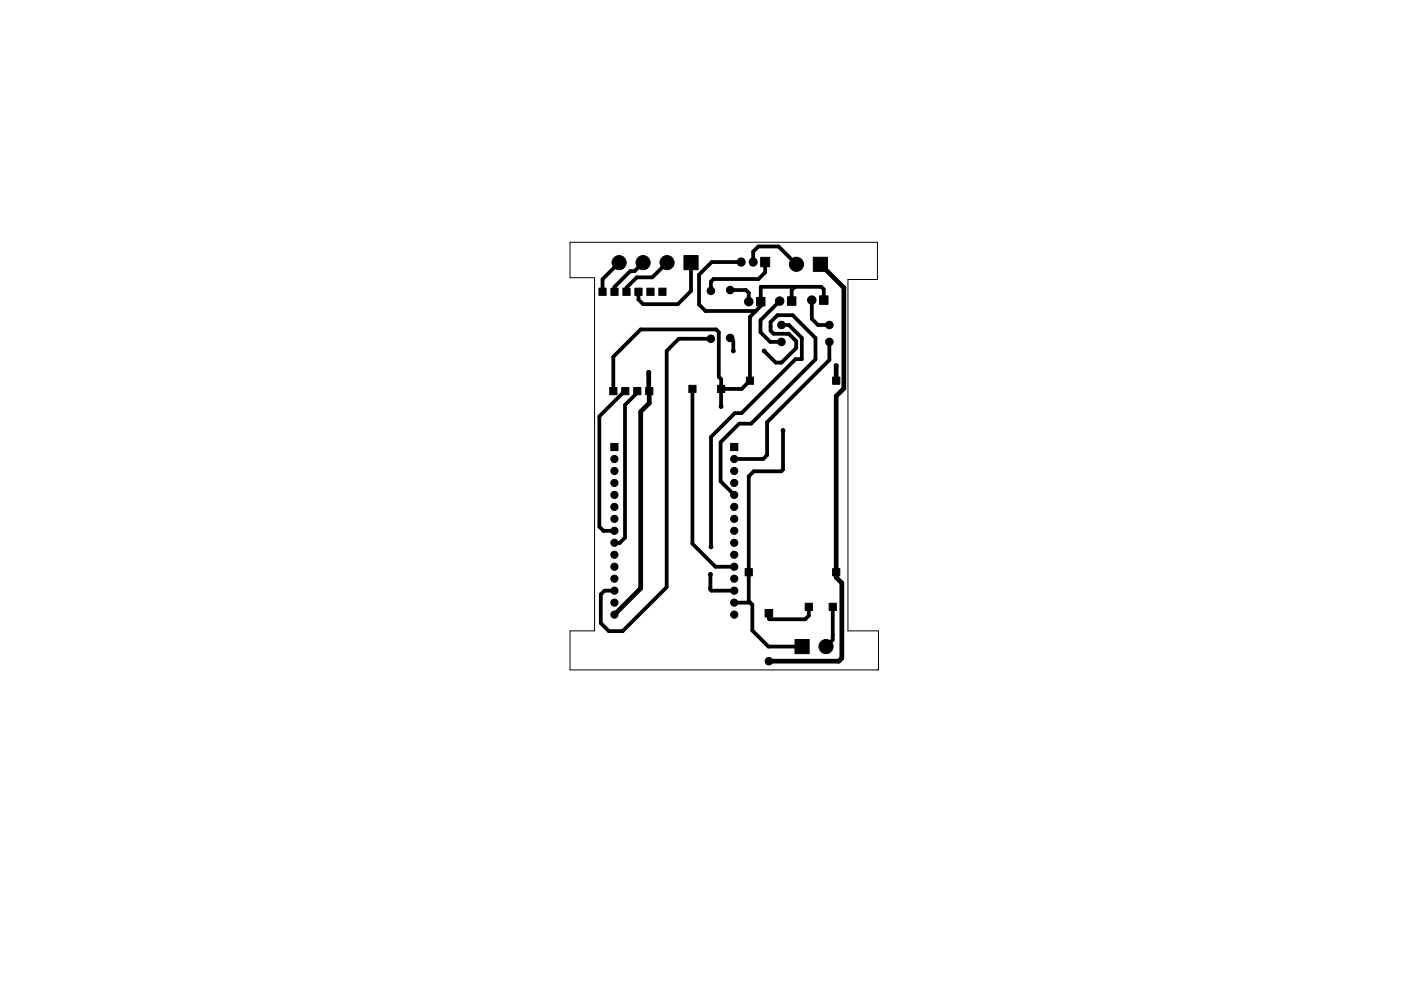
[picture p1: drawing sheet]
<svg xmlns="http://www.w3.org/2000/svg" width="297mm" height="210mm" viewBox="0 0 297 210" stroke-linecap="round" stroke-linejoin="round" font-family="sans-serif">
<path d="M120.9 51.4h65.1v7.9h-6.2v74.6h6.5v8.2h-65.4v-8.2h5.2v-75h-5.2z" fill="none" stroke="#000" stroke-width=".21"/>
<path d="M157.1 55.6h.1M159.7 55.6h.1" fill="none" stroke="#000" stroke-width="1.9"/>
<g fill="#000" stroke="#000" stroke-width=".21">
<path d="M145 54.2h3v3h-3zM161.3 54.6h1.9v2h-1.9zM172.4 54.6h3v3h-3zM127 61.1h1.5v1.6h-1.5zM129.5 61.1h1.6v1.6h-1.6zM132.1 61.1h1.5v1.6h-1.5zM134.6 61.1h1.5v1.6h-1.5zM137.1 61.1h1.6v1.6h-1.6zM139.7 61.1h1.5v1.6h-1.5zM160.4 63.1h1.8v1.8h-1.8zM166.9 63h1.8v1.8h-1.8zM173.8 62.8h1.8v1.8h-1.8z"/>
<path d="M129.3 82.2h1.5v1.5h-1.5zM129.5 94.1h1.5v1.5h-1.5zM131.8 82.2h1.5v1.5h-1.5zM134.4 82.2h1.5v1.5h-1.5zM136.9 82.2h1.5v1.5h-1.5zM146 81.8h1.6v1.5h-1.6zM152.1 81.8h1.6v1.5h-1.6zM154.9 94.1h1.5v1.5h-1.5zM158.2 80h1.6v1.5h-1.6zM176.5 80h1.6v1.5h-1.6zM158 120.6h1.5v1.6h-1.5zM162.2 129.3h1.6v1.6h-1.6z"/>
<path d="M168.6 135.7h3v3h-3zM170.7 128h1.5v1.5h-1.5zM176.5 120.6h1.6v1.6h-1.6zM175.8 128h1.5v1.5h-1.5z"/>
<circle cx="131.3" cy="55.7" r="1.5"/>
<circle cx="136.3" cy="55.7" r="1.5"/>
<circle cx="141.4" cy="55.7" r="1.5"/>
<circle cx="168.9" cy="56.1" r="1.5"/>
<circle cx="137.5" cy="79" r=".4"/>
<circle cx="150.7" cy="71.9" r=".8"/>
<circle cx="150.7" cy="61.7" r=".8"/>
<circle cx="154.8" cy="61.5" r=".8"/>
<circle cx="154.8" cy="71.7" r=".8"/>
<circle cx="155.5" cy="74.5" r=".4"/>
<circle cx="158.8" cy="64" r=".9"/>
<circle cx="162" cy="74.5" r=".4"/>
<circle cx="165.3" cy="63.9" r=".9"/>
<circle cx="165.7" cy="72.5" r=".8"/>
<circle cx="165.7" cy="69" r=".8"/>
<circle cx="172.1" cy="63.7" r=".9"/>
<circle cx="175.8" cy="69" r=".8"/>
<circle cx="175.8" cy="72.5" r=".8"/>
<circle cx="177.3" cy="77.6" r=".4"/>
<circle cx="130.3" cy="99.9" r=".76"/>
<circle cx="130.3" cy="97.4" r=".76"/>
<circle cx="152.9" cy="86.3" r=".4"/>
<circle cx="155.7" cy="97.4" r=".76"/>
<circle cx="155.7" cy="99.9" r=".76"/>
<circle cx="166" cy="91.3" r=".4"/>
<circle cx="130.3" cy="117.7" r=".76"/>
<circle cx="130.3" cy="107.5" r=".76"/>
<circle cx="130.3" cy="105" r=".76"/>
<circle cx="130.3" cy="115.2" r=".76"/>
<circle cx="130.3" cy="110.1" r=".76"/>
<circle cx="130.3" cy="102.5" r=".76"/>
<circle cx="130.3" cy="112.6" r=".76"/>
<circle cx="150.7" cy="116" r=".4"/>
<circle cx="155.7" cy="110.1" r=".76"/>
<circle cx="155.7" cy="112.6" r=".76"/>
<circle cx="155.7" cy="107.5" r=".76"/>
<circle cx="155.7" cy="117.7" r=".76"/>
<circle cx="155.7" cy="102.5" r=".76"/>
<circle cx="155.7" cy="105" r=".76"/>
<circle cx="155.7" cy="115.2" r=".76"/>
<circle cx="130.3" cy="120.2" r=".76"/>
<circle cx="130.3" cy="125.3" r=".76"/>
<circle cx="130.3" cy="122.8" r=".76"/>
<circle cx="130.3" cy="130.4" r=".76"/>
<circle cx="130.3" cy="127.9" r=".76"/>
<circle cx="150.6" cy="121.9" r=".4"/>
<circle cx="155.7" cy="122.8" r=".76"/>
<circle cx="155.7" cy="125.3" r=".76"/>
<circle cx="155.7" cy="120.2" r=".76"/>
<circle cx="155.7" cy="127.9" r=".76"/>
<circle cx="155.7" cy="130.4" r=".76"/>
<circle cx="175.1" cy="137.2" r="1.5"/>
<circle cx="163" cy="140.3" r=".8"/>
</g>
<g fill="none" stroke="#000" stroke-width=".8">
<path d="M131.3 55.7l-3.6 3.5v2.7M136.3 55.7l-1.8 1.8h-.9l-3.3 3.4v1M141.4 55.7l-3.1 3.1h-3.3l-2.2 2.2v.9M146.5 55.7v6l-2.8 2.8h-7.4l-.9-.9v-1.7M157.1 55.6h-6.2l-2.7 2.7v6.3l1.4 1.4h10.6M159.7 55.6v-2.2l1.1-1.1h4.3l3.8 3.8M162.2 55.6v2.2l-1.4 1.4h-9.5l-.6 .6v1.9M150.7 71.9h-6.8l-2.5 2.5v50.2l-9.4 9.3h-2.9l-1.7-1.7v-6.1l.8-.8h2.1M154.8 61.5h3.3l.7 .7v1.8M154.8 71.7l.7 .7v2.1M162 74.5l2.5 2.4h1.2l3.1-3.1v-1.4l-1.6-1.6h-3.2l-.6-.6v-1.9l1.4-1.4h3.2l4.9 4.8v4.5l-13.6 13.7h-2.6l-3.9 3.9v8.3l2.9 2.9M165.3 63.9l-4.1 4v2.6l2.1 2h2.4"/>
<path d="M165.7 69h1.6l2.7 2.7v4.5h-1.3l-11.5 11.4h-1.4l-5.1 5.1v23.3M167.8 61.5h.1M167.8 61.5v2.4M168.5 60.9l-.7 .6M172.1 63.7v3.9l1.3 1.4h2.4M174.7 63.7v-2.3l-.6-.5h-12.8v4l-2.3 2.3v13.6l-1.7 1.7h-4.4M175.8 72.5v3.9l-13.2 13.2v7l-.8 .8h-6.1M132.6 83l-5.5 5.3v23.5l.9 .8h2.3M135.1 83v.3l-2.6 2.6v28.2l-1.1 1.1h-1.1M146.8 82.5v32.9l4.9 4.8h4M152.9 82.5v3.8M152.9 82.5v-2l-.5-.5v-9.5l-.6-.6h-16l-5.8 5.8v7.3"/>
<path d="M166 91.3v8.3l-.4 .4h-5.8l-1.1 1.1v26.4l.8 .8v5.5l3.4 3.4h7.2M150.6 121.9v3.1l.3 .3h4.8M155.7 127.9h3.4M171.5 128.8v1.8l-.8 .8h-7.6l-.1-.1v-1.2M176.6 128.8v7l-1.5 1.4M176.6 134.7h.1"/>
</g>
<path d="M173.9 56.1l5 5v21.3l-1.6 1.6v38.5l1.2 1.2v15.9l-.6 .7h-14.9M137.5 79l.2 6.5-1.9 1.8v37.5l-5.5 5.6M177.3 77.6v3.2" fill="none" stroke="#000" stroke-width="1"/>
</svg>
